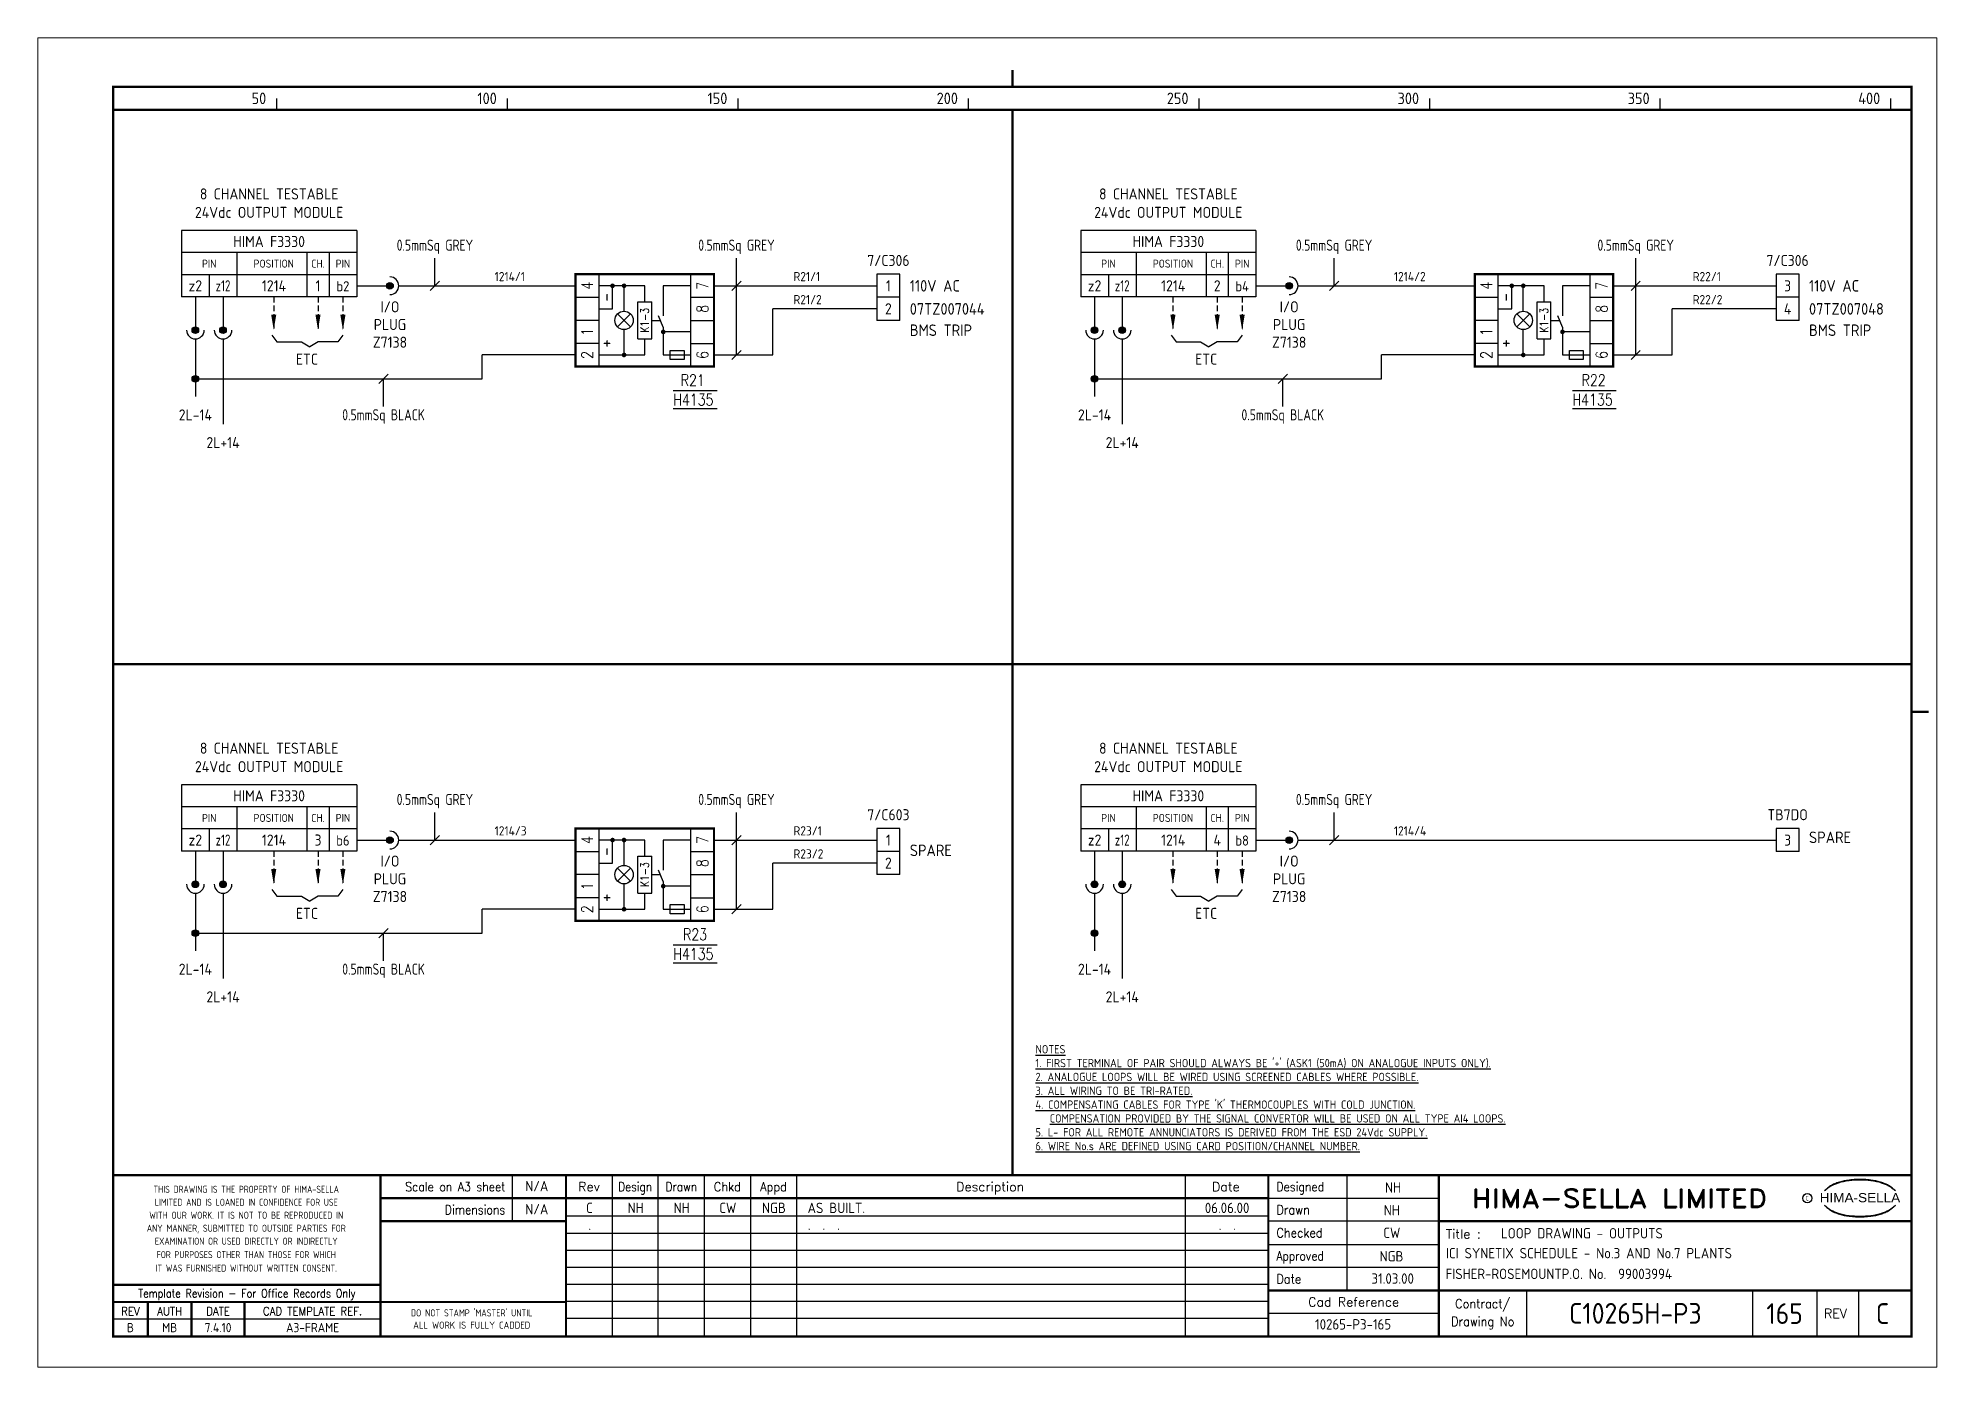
# Paper-space layout 'Layout1' of a CAD drawing. Extents: x 41 to 369, y 29 to 258.
# The model-space entities are those that its viewports show. They can reach past a viewport. Long polylines and large blocks are cut down to what shows.
import ezdxf
from ezdxf.enums import TextEntityAlignment as Align

# ---------------------------------------------------------------- set-up
doc = ezdxf.new("R2010")
doc.units = 0
doc.header["$LTSCALE"] = 0.25
doc.header["$MEASUREMENT"] = 0
doc.header["$PDSIZE"] = 1
doc.linetypes.add('HIDDEN2', pattern=[4.7625, 3.175, -1.5875])
doc.layers.get('0').update_dxf_attribs({"color": 41, "linetype": 'CONTINUOUS'})
for name, color, linetype in [('00-DRG_FRAME', 12, 'CONTINUOUS'), ('01-DRAW', 7, 'CONTINUOUS'), ('02-TEXT', 2, 'CONTINUOUS'), ('051-TEXT', 2, 'CONTINUOUS'), ('117', 7, 'CONTINUOUS'), ('117-TEXT', 2, 'CONTINUOUS')]:
    doc.layers.add(name, color=color, linetype=linetype)
doc.styles.add('ARIAL', font='arial.ttf', dxfattribs={"height": 2.5})
doc.styles.add('ISO', font='iso.shx')
doc.styles.add('ROMAND', font='ROMAND')
doc.styles.add('romans', font='romans.shx', dxfattribs={"width": 0.8, "height": 2.5})

psp = doc.layouts.get("Layout1")

msp = doc.modelspace()

# ---------------------------------------------------------------- texts
at = {"layer": '00-DRG_FRAME', "style": 'ISO'}
for s, p in [('50', (47.69, 267.75)), ('100', (97.69, 267.75)), ('150', (147.69, 267.75)), ('200', (197.69, 267.75)), ('250', (247.69, 267.75)), ('300', (297.69, 267.75)), ('350', (347.69, 267.75)), ('400', (397.69, 267.75))]:
    msp.add_text(s, height=2.5, dxfattribs=at).set_placement(p, align=Align.RIGHT)
at = {"layer": '00-DRG_FRAME', "color": 3, "style": 'ISO'}
for s, width, p in [('THIS DRAWING IS THE PROPERTY OF HIMA-SELLA', 0.9, (43.36, 32.44)), ("DO NOT STAMP 'MASTER' UNTIL", 0.95, (92.25, 5.79))]:
    msp.add_text(s, height=1.53, dxfattribs=dict(at, width=width)).set_placement(p, align=Align.MIDDLE)
at = {"layer": '00-DRG_FRAME', "color": 4, "style": 'ROMAND', "width": 0.87}
for s, p in [('Scale on A3 sheet', (99.54, 32)), ('Dimensions', (99.54, 27.01))]:
    msp.add_text(s, height=2, dxfattribs=at).set_placement(p, align=Align.RIGHT)
at = {"layer": '00-DRG_FRAME', "color": 4, "style": 'ROMAND'}
for s, p in [('Rev', (117.7, 32)), ('Description', (204.69, 32)), ('Date', (255.79, 32))]:
    msp.add_text(s, height=2, dxfattribs=at).set_placement(p, align=Align.CENTER)
for s, width, p in [('Design', 0.85, (127.7, 32)), ('Drawn', 0.85, (137.7, 32)), ('Chkd', 0.9, (147.7, 32)), ('Appd', 0.9, (157.7, 32))]:
    msp.add_text(s, height=2, dxfattribs=dict(at, width=width)).set_placement(p, align=Align.CENTER)
for s, width, p in [('Designed', 0.87, (266.75, 32)), ('Drawn', 0.9, (266.75, 27)), ('Checked', 0.9, (266.75, 22)), ('Approved', 0.85, (266.75, 17)), ('Date', 0.9, (266.75, 12))]:
    msp.add_text(s, height=2, dxfattribs=dict(at, width=width)).set_placement(p)
at = {"layer": '00-DRG_FRAME', "color": 3, "style": 'ISO'}
for s, width, p in [('LIMITED AND IS LOANED IN CONFIDENCE FOR USE', 0.9, (43.36, 29.62)), ('ANY MANNER, SUBMITTED TO OUTSIDE PARTIES FOR', 0.87, (43.36, 23.99)), ('WITH OUR WORK. IT IS NOT TO BE REPRODUCED IN', 0.87, (43.36, 26.81)), ('EXAMINATION OR USED DIRECTLY OR INDIRECTLY', 0.9, (43.36, 21.18)), ('FOR PURPOSES OTHER THAN THOSE FOR WHICH', 0.9, (43.36, 18.27)), ('IT WAS FURNISHED WITHOUT WRITTEN CONSENT.', 0.9, (43.36, 15.35))]:
    msp.add_text(s, height=1.53, dxfattribs=dict(at, width=width)).set_placement(p, align=Align.MIDDLE_CENTER)
at = {"layer": '00-DRG_FRAME', "style": 'ROMAND', "width": 1.15}
msp.add_text('HIMA-SELLA LIMITED', height=4, dxfattribs=at).set_placement((341.1, 30.5), align=Align.MIDDLE)
at = {"layer": '00-DRG_FRAME', "color": 3, "style": 'ISO', "width": 0.9}
msp.add_text('C', height=1, dxfattribs=at).set_placement((381.84, 30), align=Align.CENTER)
at = {"layer": '00-DRG_FRAME', "style": 'ARIAL', "width": 1.05}
msp.add_text('HIMA-SELLA', height=2, dxfattribs=at).set_placement((393.3, 29.63), align=Align.CENTER)
at = {"layer": '00-DRG_FRAME', "color": 4, "style": 'ROMAND'}
msp.add_text('Title :', height=2, dxfattribs=at).set_placement((303.5, 21.75))
for s, height, width, p in [('Template Revision - For Office Records Only', 1.8, 0.85, (43.5, 9.62)), ('Contract/', 2, 0.9, (311.5, 7.5)), ('REV', 1.8, 0.9, (18.25, 6)), ('AUTH', 1.8, 0.9, (26.75, 6)), ('DATE', 1.8, 0.9, (37.25, 6)), ('CAD TEMPLATE REF.', 1.8, 0.9, (57.75, 6)), ('Drawing No', 2, 0.9, (311.5, 3.5))]:
    msp.add_text(s, height=height, dxfattribs=dict(at, width=width)).set_placement(p, align=Align.MIDDLE)
for s, p in [('Cad Reference', (283.5, 8)), ('REV', (388, 5.5))]:
    msp.add_text(s, height=2, dxfattribs=at).set_placement(p, align=Align.MIDDLE)
at = {"layer": '00-DRG_FRAME', "color": 41, "style": 'ISO'}
for s, p in [('B', (18.25, 1.45)), ('MB', (26.75, 1.45)), ('7.4.10', (37.25, 1.45)), ('A3-FRAME', (57.75, 1.45))]:
    msp.add_text(s, height=2, dxfattribs=at).set_placement(p, align=Align.CENTER)
at = {"layer": '00-DRG_FRAME', "color": 3, "style": 'ISO'}
msp.add_text('ALL WORK IS FULLY CADDED', height=1.53, dxfattribs=at).set_placement((92.25, 2.98), align=Align.MIDDLE_CENTER)
at = {"layer": '01-DRAW', "style": 'ISO'}
for s, p in [('-', (121.29, 225.86)), ('-', (316.29, 225.86)), ('+', (121.29, 215.86)), ('+', (316.29, 215.86)), ('-', (121.29, 105.67)), ('+', (121.29, 95.67))]:
    msp.add_text(s, height=3, rotation=90, dxfattribs=at).set_placement(p, align=Align.MIDDLE)
at = {"layer": '01-DRAW', "insert": (214.51, 63.71), "char_height": 1.8, "width": 133.83, "attachment_point": 1, "style": 'ISO'}
msp.add_mtext("{\\Fiso.shx;\\LNOTES\\P1. FIRST TERMINAL OF PAIR SHOULD ALWAYS BE '+' (ASK1 (50mA) ON ANALOGUE INPUTS ONLY).\\P2. ANALOGUE LOOPS WILL BE WIRED USING SCREENED CABLES WHERE POSSIBLE.\\P3. ALL WIRING TO BE TRI-RATED.\\P4. COMPENSATING CABLES FOR TYPE 'K' THERMOCOUPLES WITH COLD JUNCTION.\\P   COMPENSATION PROVIDED BY THE SIGNAL CONVERTOR WILL BE USED ON ALL TYPE AI4 LOOPS.\\P5. L- FOR ALL REMOTE ANNUNCIATORS IS DERIVED FROM THE ESD 24Vdc SUPPLY.\\P6. WIRE No.s ARE DEFINED USING CARD POSITION/CHANNEL NUMBER.}", dxfattribs=at)
at = {"layer": '02-TEXT', "style": 'romans', "width": 0.8}
for s, height, p in [('4', 2.5, (117.29, 228.36)), ('7', 2.5, (142.29, 228.36)), ('4', 2.5, (312.29, 228.36)), ('7', 2.5, (337.29, 228.36)), ('K1-3', 1.8, (129.79, 220.86)), ('8', 2.5, (142.29, 223.36)), ('K1-3', 1.8, (324.79, 220.86)), ('8', 2.5, (337.29, 223.36)), ('1', 2.5, (117.29, 218.36)), ('1', 2.5, (312.29, 218.36)), ('2', 2.5, (117.29, 213.36)), ('6', 2.5, (142.29, 213.36)), ('2', 2.5, (312.29, 213.36)), ('6', 2.5, (337.29, 213.36)), ('4', 2.5, (117.29, 108.17)), ('7', 2.5, (142.29, 108.17)), ('K1-3', 1.8, (129.79, 100.67)), ('8', 2.5, (142.29, 103.17)), ('1', 2.5, (117.29, 98.17)), ('2', 2.5, (117.29, 93.17)), ('6', 2.5, (142.29, 93.17))]:
    msp.add_text(s, height=height, rotation=90, dxfattribs=at).set_placement(p, align=Align.MIDDLE)
at = {"layer": '02-TEXT', "style": 'ISO'}
for s, p in [('110V AC', (187.25, 227.1)), ('110V AC', (382.25, 227.1)), ('07TZ007044', (187.25, 222.1)), ('07TZ007048', (382.25, 222.1)), ('BMS TRIP', (187.25, 217.48)), ('BMS TRIP', (382.25, 217.48)), ('SPARE', (187.25, 104.69)), ('SPARE', (382.25, 107.51))]:
    msp.add_text(s, height=2.5, dxfattribs=at).set_placement(p)
at = {"layer": '02-TEXT', "style": 'romans', "width": 0.8}
for tag, p, s in [('R21', (137.58, 206.65), ''), ('R22', (332.93, 206.65), ''), ('H4135', (135.95, 202.4), 'H4135'), ('H4135', (330.95, 202.4), 'H4135'), ('R23', (138.08, 86.46), ''), ('H4135', (135.95, 82.21), 'H4135')]:
    msp.add_attdef(tag, p, s, height=2.5, dxfattribs=at)
at = {"layer": '117-TEXT', "style": 'ISO'}
for s, height, p in [('8 CHANNEL TESTABLE', 2.4, (48.32, 247.08)), ('8 CHANNEL TESTABLE', 2.4, (243.32, 247.08)), ('24Vdc OUTPUT MODULE', 2.4, (48.32, 243.08)), ('24Vdc OUTPUT MODULE', 2.4, (243.32, 243.08)), ('HIMA F3330', 2.4, (48.32, 236.76)), ('HIMA F3330', 2.4, (243.32, 236.76)), ('PIN', 1.728, (35.32, 232.3)), ('POSITION', 1.728, (49.32, 232.3)), ('CH.', 1.728, (58.92, 232.3)), ('PIN', 1.73, (64.32, 232.3)), ('PIN', 1.728, (230.32, 232.3)), ('POSITION', 1.728, (244.32, 232.3)), ('CH.', 1.728, (253.92, 232.3)), ('PIN', 1.73, (259.32, 232.3)), ('z2', 2.4, (32.32, 227.16)), ('1214', 2.4, (49.37, 227.16)), ('1', 2.4, (58.92, 227.16)), ('b2', 2.2, (64.32, 227.16)), ('z2', 2.4, (227.32, 227.16)), ('1214', 2.4, (244.37, 227.16)), ('2', 2.4, (253.92, 227.16)), ('b4', 2.2, (259.32, 227.16)), ('I/O', 2.4, (74.52, 222.6)), ('I/O', 2.4, (269.52, 222.6)), ('PLUG', 2.4, (74.52, 218.76)), ('PLUG', 2.4, (269.52, 218.76)), ('Z7138', 2.4, (74.52, 214.92)), ('Z7138', 2.4, (269.52, 214.92)), ('ETC', 2.4, (56.52, 211.26)), ('ETC', 2.4, (251.52, 211.26)), ('8 CHANNEL TESTABLE', 2.4, (48.32, 126.89)), ('8 CHANNEL TESTABLE', 2.4, (243.32, 126.89)), ('24Vdc OUTPUT MODULE', 2.4, (48.32, 122.89)), ('24Vdc OUTPUT MODULE', 2.4, (243.32, 122.89)), ('HIMA F3330', 2.4, (48.32, 116.57)), ('HIMA F3330', 2.4, (243.32, 116.57)), ('PIN', 1.728, (35.32, 112.1)), ('POSITION', 1.728, (49.32, 112.1)), ('CH.', 1.728, (58.92, 112.1)), ('PIN', 1.73, (64.32, 112.11)), ('PIN', 1.728, (230.32, 112.1)), ('POSITION', 1.728, (244.32, 112.1)), ('CH.', 1.728, (253.92, 112.1)), ('PIN', 1.73, (259.32, 112.11)), ('z2', 2.4, (32.32, 106.97)), ('1214', 2.4, (49.37, 106.97)), ('3', 2.4, (58.92, 106.97)), ('b6', 2.2, (64.32, 106.97)), ('z2', 2.4, (227.32, 106.97)), ('1214', 2.4, (244.37, 106.97)), ('4', 2.4, (253.92, 106.97)), ('b8', 2.2, (259.32, 106.97)), ('I/O', 2.4, (74.52, 102.41)), ('I/O', 2.4, (269.52, 102.41)), ('PLUG', 2.4, (74.52, 98.57)), ('PLUG', 2.4, (269.52, 98.57)), ('Z7138', 2.4, (74.52, 94.73)), ('Z7138', 2.4, (269.52, 94.73)), ('ETC', 2.4, (56.52, 91.07)), ('ETC', 2.4, (251.52, 91.07))]:
    msp.add_text(s, height=height, dxfattribs=at).set_placement(p, align=Align.CENTER)
for s, width, p in [('0.5mmSq GREY', 0.85, (84.27, 235.97)), ('0.5mmSq GREY', 0.85, (149.67, 235.97)), ('0.5mmSq GREY', 0.85, (279.27, 235.97)), ('0.5mmSq GREY', 0.85, (344.67, 235.97)), ('z12', 0.8, (38.32, 227.16)), ('z12', 0.8, (233.32, 227.16)), ('0.5mmSq BLACK', 0.85, (73.13, 199.19)), ('0.5mmSq BLACK', 0.85, (268.13, 199.19)), ('0.5mmSq GREY', 0.85, (84.27, 115.78)), ('0.5mmSq GREY', 0.85, (149.67, 115.78)), ('0.5mmSq GREY', 0.85, (279.27, 115.78)), ('z12', 0.8, (38.32, 106.97)), ('z12', 0.8, (233.32, 106.97)), ('0.5mmSq BLACK', 0.85, (73.13, 78.99))]:
    msp.add_text(s, height=2.4, dxfattribs=dict(at, width=width)).set_placement(p, align=Align.CENTER)
for s, p in [('7/C306', (182.61, 233.86)), ('7/C306', (377.61, 233.86)), ('1', (182.61, 228.36)), ('3', (377.61, 228.36)), ('2', (182.61, 223.36)), ('4', (377.61, 223.36)), ('2L-14', (32.32, 200.36)), ('2L-14', (227.32, 200.36)), ('2L+14', (38.32, 194.36)), ('2L+14', (233.32, 194.36)), ('7/C603', (182.61, 113.67)), ('TB7DO', (377.61, 113.67)), ('1', (182.61, 108.17)), ('3', (377.61, 108.17)), ('2', (182.61, 103.17)), ('2L-14', (32.32, 80.17)), ('2L-14', (227.32, 80.17)), ('2L+14', (38.32, 74.17)), ('2L+14', (233.32, 74.17))]:
    msp.add_text(s, height=2.4, dxfattribs=at).set_placement(p, align=Align.MIDDLE)
at = {"layer": '117-TEXT', "color": 3, "style": 'ISO'}
for s, p in [('1214/1', (97.23, 230.36)), ('R21/1', (162.02, 230.36)), ('1214/2', (292.23, 230.36)), ('R22/1', (357.02, 230.36)), ('R21/2', (162.02, 225.36)), ('R22/2', (357.02, 225.36)), ('1214/3', (97.23, 110.17)), ('R23/1', (162.02, 110.17)), ('1214/4', (292.23, 110.17)), ('R23/2', (162.02, 105.17))]:
    msp.add_text(s, height=2, dxfattribs=at).set_placement(p, align=Align.MIDDLE_LEFT)

# ---------------------------------------------------------------- blocks, each defined once
blk = doc.blocks.new('A3-REVA')
at = {"layer": '051-TEXT', "style": 'ISO'}
for tag, p in [('DESIGNED', (292.01, 31.7)), ('A', (117.73, 27.28)), ('DES', (127.73, 27.28)), ('DRN', (137.73, 27.28)), ('CHKD', (147.73, 27.28)), ('APPD', (157.73, 27.28)), ('DATE', (256, 27.28)), ('DRAWN', (291.72, 26.77)), ('CHECKED', (291.72, 21.89)), ('APPD', (291.65, 16.79)), ('DATE', (291.92, 11.96))]:
    blk.add_attdef(tag, text='', height=2.25, dxfattribs=at).set_placement(p, align=Align.CENTER)
blk.add_attdef('DESCRIPTION', (165.03, 27.28), '', height=2.25, dxfattribs=at)
blk = doc.blocks.new('A3-REVB')
at = {"layer": '051-TEXT', "style": 'ISO'}
for tag, p in [('A', (124.85, -20.36)), ('DES', (134.85, -20.36)), ('DRN', (144.85, -20.36)), ('CHKD', (154.85, -20.36)), ('APPD', (164.85, -20.36)), ('DATE', (263.12, -20.36))]:
    blk.add_attdef(tag, text='', height=2.25, dxfattribs=at).set_placement(p, align=Align.CENTER)
blk.add_attdef('DESCRIPTION', (172.15, -20.36), '', height=2.25, dxfattribs=at)
blk = doc.blocks.new('A3-TITLE')
at = {"layer": '051-TEXT', "style": 'ISO'}
blk.add_attdef('TITLE_1', (315.46, 21.78), '', height=2.25, dxfattribs=at)
for tag, p in [('DRGNO', (376.96, 3.24)), ('REV.', (398.2, 3.24))]:
    blk.add_attdef(tag, text='', height=4.5, dxfattribs=at).set_placement(p, align=Align.CENTER)
blk = doc.blocks.new('A3-CONTRACT')
at = {"layer": '051-TEXT', "color": 41, "style": 'ISO'}
for tag, height, p in [('SCALE', 2.25, (106.71, 31.82)), ('DIMS', 2.25, (106.71, 26.8)), ('CONTRACT', 4.5, (344.94, 3.1)), ('CAD-REF', 2.25, (283.73, 1.84))]:
    blk.add_attdef(tag, text='', height=height, dxfattribs=at).set_placement(p, align=Align.CENTER)
for tag, p in [('TITLE_2', (303.86, 17.28)), ('TITLE_3', (303.79, 12.78))]:
    blk.add_attdef(tag, p, '', height=2.25, dxfattribs=at)

# ---------------------------------------------------------------- linework, layer by layer
for p, q in [((135.95, 205.65), (145.45, 205.65)), ((330.95, 205.65), (340.45, 205.65)), ((145.45, 201.65), (135.95, 201.65)), ((340.45, 201.65), (330.95, 201.65)), ((135.95, 85.46), (145.45, 85.46)), ((145.45, 81.46), (135.95, 81.46))]:
    msp.add_line(p, q)
at = {"layer": '00-DRG_FRAME'}
for p, q in [((50, 266.5), (50, 269)), ((100, 266.5), (100, 269)), ((150, 266.5), (150, 269)), ((200, 266.5), (200, 269)), ((250, 266.5), (250, 269)), ((300, 266.5), (300, 269)), ((350, 266.5), (350, 269)), ((400, 266.5), (400, 269)), ((101.01, 35.5), (101.01, 25.5)), ((122.7, 35.5), (122.7, 0.5)), ((132.7, 0.5), (132.7, 35.5)), ((142.7, 0.5), (142.7, 35.5)), ((152.7, 35.5), (152.7, 0.5)), ((162.7, 35.5), (162.7, 0.5)), ((247, 35.5), (247, 0.5)), ((282, 35.5), (282, 10.5)), ((265, 30.5), (302, 30.5)), ((265, 26.59), (112.7, 26.59)), ((302, 25.5), (265, 25.5)), ((265, 22.89), (112.7, 22.89)), ((265, 19.19), (112.7, 19.19)), ((265, 20.5), (302, 20.5)), ((265, 15.49), (112.7, 15.49)), ((302, 15.5), (265, 15.5)), ((265, 11.79), (112.7, 11.79)), ((321, 10.5), (321, 0.5)), ((370, 10.5), (370, 0.5)), ((384, 0.5), (384, 10.5)), ((393, 10.5), (393, 0.5)), ((72.5, 4.25), (14.5, 4.25)), ((265, 8.09), (112.7, 8.09)), ((265, 4.39), (112.7, 4.39)), ((302, 5.5), (265, 5.5))]:
    msp.add_line(p, q, dxfattribs=at)
at = {"layer": '00-DRG_FRAME', "const_width": 0.5}
for points in [[(209.5, 271.5), (209.5, 275.18)], [(209.5, 271.5), (209.5, 275.18)], [(14.5, 266.5), (404.5, 266.5)], [(209.5, 35.5), (209.5, 266.5)], [(14.5, 146.31), (404.5, 146.31)], [(404.5, 136), (408.18, 136)], [(404.5, 35.5), (14.5, 35.5)], [(72.5, 0.5), (72.5, 35.5)], [(112.7, 0.5), (112.7, 35.5)], [(265, 35.5), (265, 0.5)], [(302, 0.5), (302, 35.5)], [(265, 30.5), (72.5, 30.5)], [(112.7, 25.5), (72.5, 25.5)], [(404.5, 25.5), (302, 25.5)], [(14.5, 11.75), (72.5, 11.75)], [(14.5, 8), (72.5, 8)], [(22, 0.5), (22, 8)], [(31.5, 0.5), (31.5, 8)], [(43, 0.5), (43, 8)], [(112.7, 8), (72.5, 8)], [(265, 10.5), (404.5, 10.5)]]:
    msp.add_lwpolyline(points, dxfattribs=at)
msp.add_lwpolyline([(14.5, 0.5), (404.5, 0.5), (404.5, 271.5), (14.5, 271.5)], close=True, dxfattribs=at)
at = {"layer": '00-DRG_FRAME', "color": 3}
msp.add_circle((381.88, 30.5), 1, dxfattribs=at)
for centre, radius, start, end in [((390.6, 26.83), 7.24, 106.0532, 133.5024), ((390.11, 28.1), 5.98, 122.244, 131.6154), ((389.75, 28.78), 5.21, 111.8206, 122.8668), ((391.78, 24.7), 9.76, 107.5931, 113.9452), ((393.1, 18.5), 15.94, 89.2698, 106.3911), ((392.1, 23.52), 10.99, 96.0146, 107.3203), ((393.29, 16.31), 18.28, 92.8917, 97.3734), ((393.24, 18.86), 15.73, 89.7805, 93.1738), ((393.36, 18.86), 15.73, 86.8262, 90.2195), ((393.51, 18.5), 15.94, 73.6089, 90.7302), ((393.31, 16.31), 18.28, 82.6266, 87.1083), ((394.51, 23.52), 10.99, 72.6797, 83.9854), ((394.83, 24.7), 9.76, 66.0548, 72.4069), ((396, 26.83), 7.24, 46.4976, 73.9468), ((396.85, 28.78), 5.21, 57.1332, 68.1794), ((396.49, 28.1), 5.98, 48.3846, 57.756), ((390.88, 27.01), 7.3, 130.419, 136.057), ((390.88, 34.04), 7.3, 223.943, 229.581), ((390.6, 34.23), 7.24, 226.4976, 253.9468), ((396, 34.23), 7.24, 286.0532, 313.5024), ((395.73, 27.01), 7.3, 43.943, 49.581), ((395.73, 34.04), 7.3, 310.419, 316.057), ((390.11, 32.96), 5.98, 228.3846, 237.756), ((389.75, 32.28), 5.21, 237.1332, 248.1794), ((391.78, 36.36), 9.76, 246.0548, 252.4069), ((393.1, 42.56), 15.94, 253.6089, 270.7302), ((392.1, 37.54), 10.99, 252.6797, 263.9854), ((393.29, 44.75), 18.28, 262.6266, 267.1083), ((393.24, 42.19), 15.73, 266.8262, 270.2195), ((393.51, 42.56), 15.94, 269.2698, 286.3911), ((393.36, 42.19), 15.73, 269.7805, 273.1738), ((393.31, 44.75), 18.28, 272.8917, 277.3734), ((394.51, 37.54), 10.99, 276.0146, 287.3203), ((394.83, 36.36), 9.76, 287.5931, 293.9452), ((396.85, 32.28), 5.21, 291.8206, 302.8668), ((396.49, 32.96), 5.98, 302.244, 311.6154)]:
    msp.add_arc(centre, radius, start, end, dxfattribs=at)
at = {"layer": '01-DRAW'}
for p, q in [((119.79, 230.86), (119.79, 210.86)), ((139.79, 210.86), (139.79, 230.86)), ((314.79, 230.86), (314.79, 210.86)), ((334.79, 210.86), (334.79, 230.86)), ((129.79, 228.36), (119.79, 228.36)), ((122.79, 223.36), (122.79, 228.36)), ((125.29, 222.86), (125.29, 228.36)), ((129.79, 224.86), (129.79, 228.36)), ((139.79, 228.36), (133.79, 228.36)), ((133.79, 228.36), (133.79, 221.86)), ((324.79, 228.36), (314.79, 228.36)), ((317.79, 223.36), (317.79, 228.36)), ((320.29, 222.86), (320.29, 228.36)), ((324.79, 224.86), (324.79, 228.36)), ((328.79, 228.36), (328.79, 221.86)), ((334.79, 228.36), (328.79, 228.36)), ((114.79, 225.86), (119.79, 225.86)), ((119.79, 223.36), (122.79, 223.36)), ((128.29, 216.86), (128.29, 224.86)), ((128.29, 224.86), (131.29, 224.86)), ((131.29, 216.86), (131.29, 224.86)), ((139.79, 225.86), (144.79, 225.86)), ((309.79, 225.86), (314.79, 225.86)), ((314.79, 223.36), (317.79, 223.36)), ((323.29, 216.86), (323.29, 224.86)), ((323.29, 224.86), (326.29, 224.86)), ((326.29, 216.86), (326.29, 224.86)), ((334.79, 225.86), (339.79, 225.86)), ((119.79, 220.86), (114.79, 220.86)), ((123.87, 219.45), (126.7, 222.28)), ((126.7, 219.45), (123.87, 222.28)), ((125.29, 213.36), (125.29, 218.86)), ((131.29, 220.86), (133.19, 220.86)), ((133.79, 219.36), (132.79, 221.86)), ((133.79, 219.36), (133.79, 213.36)), ((139.79, 218.36), (133.79, 218.36)), ((139.79, 220.86), (144.79, 220.86)), ((314.79, 220.86), (309.79, 220.86)), ((318.87, 219.45), (321.7, 222.28)), ((321.7, 219.45), (318.87, 222.28)), ((320.29, 213.36), (320.29, 218.86)), ((326.29, 220.86), (328.19, 220.86)), ((328.79, 219.36), (327.79, 221.86)), ((328.79, 219.36), (328.79, 213.36)), ((334.79, 218.36), (328.79, 218.36)), ((334.79, 220.86), (339.79, 220.86)), ((119.79, 215.86), (114.79, 215.86)), ((128.29, 216.86), (131.29, 216.86)), ((129.79, 213.36), (129.79, 216.86)), ((135.29, 212.36), (135.29, 214.36)), ((135.29, 214.36), (138.29, 214.36)), ((138.29, 214.36), (138.29, 212.36)), ((139.79, 215.86), (144.79, 215.86)), ((314.79, 215.86), (309.79, 215.86)), ((323.29, 216.86), (326.29, 216.86)), ((324.79, 213.36), (324.79, 216.86)), ((330.29, 212.36), (330.29, 214.36)), ((330.29, 214.36), (333.29, 214.36)), ((333.29, 214.36), (333.29, 212.36)), ((334.79, 215.86), (339.79, 215.86)), ((119.79, 213.36), (129.79, 213.36)), ((133.79, 213.36), (139.79, 213.36)), ((138.29, 212.36), (135.29, 212.36)), ((314.79, 213.36), (324.79, 213.36)), ((328.79, 213.36), (334.79, 213.36)), ((333.29, 212.36), (330.29, 212.36)), ((119.79, 110.67), (119.79, 90.67)), ((129.79, 108.17), (119.79, 108.17)), ((122.79, 103.17), (122.79, 108.17)), ((125.29, 102.67), (125.29, 108.17)), ((129.79, 104.67), (129.79, 108.17)), ((133.79, 108.17), (133.79, 101.67)), ((139.79, 108.17), (133.79, 108.17)), ((139.79, 90.67), (139.79, 110.67)), ((114.79, 105.67), (119.79, 105.67)), ((119.79, 103.17), (122.79, 103.17)), ((128.29, 96.67), (128.29, 104.67)), ((128.29, 104.67), (131.29, 104.67)), ((131.29, 96.67), (131.29, 104.67)), ((139.79, 105.67), (144.79, 105.67)), ((119.79, 100.67), (114.79, 100.67)), ((123.87, 99.25), (126.7, 102.08)), ((126.7, 99.25), (123.87, 102.08)), ((131.29, 100.67), (133.19, 100.67)), ((133.79, 99.17), (132.79, 101.67)), ((133.79, 99.17), (133.79, 93.17)), ((139.79, 100.67), (144.79, 100.67)), ((119.79, 95.67), (114.79, 95.67)), ((125.29, 93.17), (125.29, 98.67)), ((128.29, 96.67), (131.29, 96.67)), ((129.79, 93.17), (129.79, 96.67)), ((139.79, 98.17), (133.79, 98.17)), ((139.79, 95.67), (144.79, 95.67)), ((119.79, 93.17), (129.79, 93.17)), ((133.79, 93.17), (139.79, 93.17)), ((135.29, 92.17), (135.29, 94.17)), ((135.29, 94.17), (138.29, 94.17)), ((138.29, 92.17), (135.29, 92.17)), ((138.29, 94.17), (138.29, 92.17))]:
    msp.add_line(p, q, dxfattribs=at)
at = {"layer": '01-DRAW', "const_width": 0.5}
for points in [[(144.79, 210.86), (144.79, 230.86), (114.79, 230.86), (114.79, 210.86)], [(339.79, 210.86), (339.79, 230.86), (309.79, 230.86), (309.79, 210.86)], [(144.79, 90.67), (144.79, 110.67), (114.79, 110.67), (114.79, 90.67)]]:
    msp.add_lwpolyline(points, close=True, dxfattribs=at)
for points in [[(122.79, 228.11, 1), (122.79, 228.61, 1)], [(125.29, 228.11, 1), (125.29, 228.61, 1)], [(317.79, 228.11, 1), (317.79, 228.61, 1)], [(320.29, 228.11, 1), (320.29, 228.61, 1)], [(133.79, 218.11, 1), (133.79, 218.61, 1)], [(328.79, 218.11, 1), (328.79, 218.61, 1)], [(125.29, 213.11, 1), (125.29, 213.61, 1)], [(320.29, 213.11, 1), (320.29, 213.61, 1)], [(122.79, 107.92, 1), (122.79, 108.42, 1)], [(125.29, 107.92, 1), (125.29, 108.42, 1)], [(133.79, 97.92, 1), (133.79, 98.42, 1)], [(125.29, 92.92, 1), (125.29, 93.42, 1)]]:
    msp.add_lwpolyline(points, format="xyb", close=True, dxfattribs=at)
at = {"layer": '01-DRAW'}
for centre in [(125.29, 220.86), (320.29, 220.86), (125.29, 100.67)]:
    msp.add_circle(centre, 2, dxfattribs=at)
for p in [(114.79, 223.36), (309.79, 223.36), (114.79, 213.36), (309.79, 213.36), (114.79, 103.17), (114.79, 93.17)]:
    msp.add_point(p, dxfattribs=at)
at = {"layer": '02-TEXT'}
for p in [(144.79, 218.36), (339.79, 218.36), (144.79, 98.17)]:
    msp.add_point(p, dxfattribs=at)
at = {"layer": '117'}
for p, q in [((29.32, 240.36), (29.32, 225.96)), ((67.32, 240.36), (29.32, 240.36)), ((67.32, 240.36), (67.32, 225.96)), ((262.32, 240.36), (224.32, 240.36)), ((224.32, 240.36), (224.32, 225.96)), ((262.32, 240.36), (262.32, 225.96)), ((67.32, 235.56), (29.32, 235.56)), ((41.32, 235.56), (41.32, 225.96)), ((56.52, 235.56), (56.52, 225.96)), ((61.32, 235.56), (61.32, 225.96)), ((262.32, 235.56), (224.32, 235.56)), ((236.32, 235.56), (236.32, 225.96)), ((251.52, 235.56), (251.52, 225.96)), ((256.32, 235.56), (256.32, 225.96)), ((67.32, 230.76), (29.32, 230.76)), ((35.32, 230.76), (35.32, 225.96)), ((180.11, 230.86), (180.11, 225.86)), ((185.11, 230.86), (180.11, 230.86)), ((185.11, 225.86), (185.11, 230.86)), ((262.32, 230.76), (224.32, 230.76)), ((230.32, 230.76), (230.32, 225.96)), ((380.11, 230.86), (375.11, 230.86)), ((375.11, 230.86), (375.11, 225.86)), ((380.11, 225.86), (380.11, 230.86)), ((67.32, 228.36), (74.52, 228.36)), ((76.44, 228.36), (114.79, 228.36)), ((144.79, 228.36), (180.11, 228.36)), ((262.32, 228.36), (269.52, 228.36)), ((271.44, 228.36), (309.79, 228.36)), ((339.79, 228.36), (375.11, 228.36)), ((67.32, 225.96), (29.32, 225.96)), ((32.32, 225.96), (32.32, 218.76)), ((38.32, 225.96), (38.32, 218.76)), ((157.55, 213.36), (157.55, 223.36)), ((180.11, 223.36), (157.55, 223.36)), ((185.11, 225.86), (180.11, 225.86)), ((185.11, 225.86), (180.11, 225.86)), ((180.11, 225.86), (180.11, 220.86)), ((185.11, 220.86), (185.11, 225.86)), ((262.32, 225.96), (224.32, 225.96)), ((227.32, 225.96), (227.32, 218.76)), ((233.32, 225.96), (233.32, 218.76)), ((375.11, 223.36), (352.55, 223.36)), ((352.55, 213.36), (352.55, 223.36)), ((375.11, 225.86), (375.11, 220.86)), ((380.11, 225.86), (375.11, 225.86)), ((380.11, 225.86), (375.11, 225.86)), ((380.11, 220.86), (380.11, 225.86)), ((185.11, 220.86), (180.11, 220.86)), ((380.11, 220.86), (375.11, 220.86)), ((32.32, 216.84), (32.32, 204.36)), ((38.32, 216.84), (38.32, 198.36)), ((48.92, 217.62), (50, 216.18)), ((50, 216.18), (55.32, 216.18)), ((55.32, 216.18), (57.12, 215.1)), ((58.92, 216.18), (57.12, 215.1)), ((63.24, 216.18), (58.92, 216.18)), ((64.32, 217.62), (63.24, 216.18)), ((227.32, 216.84), (227.32, 204.36)), ((233.32, 216.84), (233.32, 198.36)), ((243.92, 217.62), (245, 216.18)), ((245, 216.18), (250.32, 216.18)), ((250.32, 216.18), (252.12, 215.1)), ((253.92, 216.18), (252.12, 215.1)), ((258.24, 216.18), (253.92, 216.18)), ((259.32, 217.62), (258.24, 216.18)), ((94.52, 208.18), (94.52, 213.36)), ((114.79, 213.36), (94.52, 213.36)), ((144.79, 213.36), (157.55, 213.36)), ((309.79, 213.36), (289.52, 213.36)), ((289.52, 208.18), (289.52, 213.36)), ((339.79, 213.36), (352.55, 213.36)), ((32.32, 208.18), (94.52, 208.18)), ((227.32, 208.18), (289.52, 208.18)), ((67.32, 120.17), (29.32, 120.17)), ((29.32, 120.17), (29.32, 105.77)), ((67.32, 120.17), (67.32, 105.77)), ((262.32, 120.17), (224.32, 120.17)), ((224.32, 120.17), (224.32, 105.77)), ((262.32, 120.17), (262.32, 105.77)), ((67.32, 115.37), (29.32, 115.37)), ((41.32, 115.37), (41.32, 105.77)), ((56.52, 115.37), (56.52, 105.77)), ((61.32, 115.37), (61.32, 105.77)), ((262.32, 115.37), (224.32, 115.37)), ((236.32, 115.37), (236.32, 105.77)), ((251.52, 115.37), (251.52, 105.77)), ((256.32, 115.37), (256.32, 105.77)), ((67.32, 110.57), (29.32, 110.57)), ((35.32, 110.57), (35.32, 105.77)), ((67.32, 108.17), (74.52, 108.17)), ((76.44, 108.17), (114.79, 108.17)), ((144.79, 108.17), (180.11, 108.17)), ((185.11, 110.67), (180.11, 110.67)), ((180.11, 110.67), (180.11, 105.67)), ((185.11, 105.67), (185.11, 110.67)), ((262.32, 110.57), (224.32, 110.57)), ((230.32, 110.57), (230.32, 105.77)), ((262.32, 108.17), (269.52, 108.17)), ((271.44, 108.17), (375.11, 108.17)), ((380.11, 110.67), (375.11, 110.67)), ((375.11, 110.67), (375.11, 105.67)), ((380.11, 105.67), (380.11, 110.67)), ((67.32, 105.77), (29.32, 105.77)), ((32.32, 105.77), (32.32, 98.57)), ((38.32, 105.77), (38.32, 98.57)), ((180.11, 103.17), (157.55, 103.17)), ((157.55, 93.17), (157.55, 103.17)), ((180.11, 105.67), (180.11, 100.67)), ((185.11, 105.67), (180.11, 105.67)), ((185.11, 105.67), (180.11, 105.67)), ((185.11, 100.67), (185.11, 105.67)), ((262.32, 105.77), (224.32, 105.77)), ((227.32, 105.77), (227.32, 98.57)), ((233.32, 105.77), (233.32, 98.57)), ((380.11, 105.67), (375.11, 105.67)), ((380.11, 105.67), (375.11, 105.67)), ((185.11, 100.67), (180.11, 100.67)), ((32.32, 96.65), (32.32, 84.17)), ((38.32, 96.65), (38.32, 78.17)), ((48.92, 97.43), (50, 95.99)), ((50, 95.99), (55.32, 95.99)), ((55.32, 95.99), (57.12, 94.91)), ((58.92, 95.99), (57.12, 94.91)), ((63.24, 95.99), (58.92, 95.99)), ((64.32, 97.43), (63.24, 95.99)), ((227.32, 96.65), (227.32, 84.17)), ((233.32, 96.65), (233.32, 78.17)), ((243.92, 97.43), (245, 95.99)), ((245, 95.99), (250.32, 95.99)), ((250.32, 95.99), (252.12, 94.91)), ((253.92, 95.99), (252.12, 94.91)), ((258.24, 95.99), (253.92, 95.99)), ((259.32, 97.43), (258.24, 95.99)), ((114.79, 93.17), (94.52, 93.17)), ((94.52, 87.99), (94.52, 93.17)), ((144.79, 93.17), (157.55, 93.17)), ((32.32, 87.99), (94.52, 87.99))]:
    msp.add_line(p, q, dxfattribs=at)
at = {"layer": '117', "color": 3}
for p, q in [((84.27, 228.36), (84.27, 234.36)), ((149.67, 213.36), (149.67, 234.36)), ((279.27, 228.36), (279.27, 234.36)), ((344.67, 213.36), (344.67, 234.36)), ((83.27, 227.36), (85.27, 229.36)), ((148.67, 227.36), (150.67, 229.36)), ((278.27, 227.36), (280.27, 229.36)), ((343.67, 227.36), (345.67, 229.36)), ((148.67, 212.36), (150.67, 214.36)), ((343.67, 212.36), (345.67, 214.36)), ((72.13, 207.18), (74.13, 209.18)), ((73.13, 202.18), (73.13, 208.18)), ((267.13, 207.18), (269.13, 209.18)), ((268.13, 202.18), (268.13, 208.18)), ((84.27, 108.17), (84.27, 114.17)), ((149.67, 93.17), (149.67, 114.17)), ((279.27, 108.17), (279.27, 114.17)), ((83.27, 107.17), (85.27, 109.17)), ((148.67, 107.17), (150.67, 109.17)), ((278.27, 107.17), (280.27, 109.17)), ((148.67, 92.17), (150.67, 94.17)), ((72.13, 86.99), (74.13, 88.99)), ((73.13, 81.99), (73.13, 87.99))]:
    msp.add_line(p, q, dxfattribs=at)
at = {"layer": '117', "linetype": 'HIDDEN2'}
for p, q in [((49.32, 225.96), (49.32, 218.76)), ((58.92, 225.96), (58.92, 218.76)), ((64.32, 225.96), (64.32, 218.76)), ((244.32, 225.96), (244.32, 218.76)), ((253.92, 225.96), (253.92, 218.76)), ((259.32, 225.96), (259.32, 218.76)), ((49.32, 105.77), (49.32, 98.57)), ((58.92, 105.77), (58.92, 98.57)), ((64.32, 105.77), (64.32, 98.57)), ((244.32, 105.77), (244.32, 98.57)), ((253.92, 105.77), (253.92, 98.57)), ((259.32, 105.77), (259.32, 98.57))]:
    msp.add_line(p, q, dxfattribs=at)
at = {"layer": '117'}
for centre, radius in [((74.52, 228.36), 0.72), ((74.52, 228.36), 0.624), ((74.52, 228.36), 0.528), ((74.52, 228.36), 0.432), ((74.52, 228.36), 0.336), ((74.52, 228.36), 0.24), ((74.52, 228.36), 0.144), ((74.52, 228.36), 0.048), ((269.52, 228.36), 0.72), ((269.52, 228.36), 0.624), ((269.52, 228.36), 0.528), ((269.52, 228.36), 0.432), ((269.52, 228.36), 0.336), ((269.52, 228.36), 0.24), ((269.52, 228.36), 0.144), ((269.52, 228.36), 0.048), ((32.32, 218.76), 0.72), ((32.32, 218.76), 0.624), ((32.32, 218.76), 0.528), ((32.32, 218.76), 0.432), ((32.32, 218.76), 0.336), ((32.32, 218.76), 0.24), ((32.32, 218.76), 0.144), ((32.32, 218.76), 0.048), ((38.32, 218.76), 0.72), ((38.32, 218.76), 0.624), ((38.32, 218.76), 0.528), ((38.32, 218.76), 0.432), ((38.32, 218.76), 0.336), ((38.32, 218.76), 0.24), ((38.32, 218.76), 0.144), ((38.32, 218.76), 0.048), ((227.32, 218.76), 0.72), ((227.32, 218.76), 0.624), ((227.32, 218.76), 0.528), ((227.32, 218.76), 0.432), ((227.32, 218.76), 0.336), ((227.32, 218.76), 0.24), ((227.32, 218.76), 0.144), ((227.32, 218.76), 0.048), ((233.32, 218.76), 0.72), ((233.32, 218.76), 0.624), ((233.32, 218.76), 0.528), ((233.32, 218.76), 0.432), ((233.32, 218.76), 0.336), ((233.32, 218.76), 0.24), ((233.32, 218.76), 0.144), ((233.32, 218.76), 0.048), ((32.32, 208.18), 0.72), ((32.32, 208.18), 0.624), ((32.32, 208.18), 0.528), ((32.32, 208.18), 0.432), ((32.32, 208.18), 0.336), ((32.32, 208.18), 0.24), ((32.32, 208.18), 0.144), ((32.32, 208.18), 0.048), ((227.32, 208.18), 0.72), ((227.32, 208.18), 0.624), ((227.32, 208.18), 0.528), ((227.32, 208.18), 0.432), ((227.32, 208.18), 0.336), ((227.32, 208.18), 0.24), ((227.32, 208.18), 0.144), ((227.32, 208.18), 0.048), ((74.52, 108.17), 0.72), ((74.52, 108.17), 0.624), ((74.52, 108.17), 0.528), ((74.52, 108.17), 0.432), ((74.52, 108.17), 0.336), ((74.52, 108.17), 0.24), ((74.52, 108.17), 0.144), ((74.52, 108.17), 0.048), ((269.52, 108.17), 0.72), ((269.52, 108.17), 0.624), ((269.52, 108.17), 0.528), ((269.52, 108.17), 0.432), ((269.52, 108.17), 0.336), ((269.52, 108.17), 0.24), ((269.52, 108.17), 0.144), ((269.52, 108.17), 0.048), ((32.32, 98.57), 0.72), ((32.32, 98.57), 0.624), ((32.32, 98.57), 0.528), ((32.32, 98.57), 0.432), ((32.32, 98.57), 0.336), ((38.32, 98.57), 0.72), ((38.32, 98.57), 0.624), ((38.32, 98.57), 0.528), ((38.32, 98.57), 0.432), ((38.32, 98.57), 0.336), ((227.32, 98.57), 0.72), ((227.32, 98.57), 0.624), ((227.32, 98.57), 0.528), ((227.32, 98.57), 0.432), ((227.32, 98.57), 0.336), ((233.32, 98.57), 0.72), ((233.32, 98.57), 0.624), ((233.32, 98.57), 0.528), ((233.32, 98.57), 0.432), ((233.32, 98.57), 0.336), ((32.32, 98.57), 0.24), ((32.32, 98.57), 0.144), ((32.32, 98.57), 0.048), ((38.32, 98.57), 0.24), ((38.32, 98.57), 0.144), ((38.32, 98.57), 0.048), ((227.32, 98.57), 0.24), ((227.32, 98.57), 0.144), ((227.32, 98.57), 0.048), ((233.32, 98.57), 0.24), ((233.32, 98.57), 0.144), ((233.32, 98.57), 0.048), ((32.32, 87.99), 0.72), ((32.32, 87.99), 0.624), ((32.32, 87.99), 0.528), ((32.32, 87.99), 0.432), ((32.32, 87.99), 0.336), ((32.32, 87.99), 0.24), ((32.32, 87.99), 0.144), ((32.32, 87.99), 0.048), ((227.32, 87.99), 0.72), ((227.32, 87.99), 0.624), ((227.32, 87.99), 0.528), ((227.32, 87.99), 0.432), ((227.32, 87.99), 0.336), ((227.32, 87.99), 0.24), ((227.32, 87.99), 0.144), ((227.32, 87.99), 0.048)]:
    msp.add_circle(centre, radius, dxfattribs=at)
for centre, start, end in [((74.52, 228.36), 270, 90), ((269.52, 228.36), 270, 90), ((32.32, 218.76), 180, 0), ((38.32, 218.76), 180, 0), ((227.32, 218.76), 180, 0), ((233.32, 218.76), 180, 0), ((74.52, 108.17), 270, 90), ((269.52, 108.17), 270, 90), ((32.32, 98.57), 180, 0), ((38.32, 98.57), 180, 0), ((227.32, 98.57), 180, 0), ((233.32, 98.57), 180, 0)]:
    msp.add_arc(centre, 1.92, start, end, dxfattribs=at)
for points in [[(49.88, 222.12), (48.76, 222.12), (49.32, 218.76)], [(59.48, 222.12), (58.36, 222.12), (58.92, 218.76)], [(64.88, 222.12), (63.76, 222.12), (64.32, 218.76)], [(244.88, 222.12), (243.76, 222.12), (244.32, 218.76)], [(254.48, 222.12), (253.36, 222.12), (253.92, 218.76)], [(259.88, 222.12), (258.76, 222.12), (259.32, 218.76)], [(49.88, 101.93), (48.76, 101.93), (49.32, 98.57)], [(59.48, 101.93), (58.36, 101.93), (58.92, 98.57)], [(64.88, 101.93), (63.76, 101.93), (64.32, 98.57)], [(244.88, 101.93), (243.76, 101.93), (244.32, 98.57)], [(254.48, 101.93), (253.36, 101.93), (253.92, 98.57)], [(259.88, 101.93), (258.76, 101.93), (259.32, 98.57)]]:
    msp.add_solid(points, dxfattribs=at)

# ---------------------------------------------------------------- block references
at = {"layer": '00-DRG_FRAME'}
for name, p, values in [('A3-CONTRACT', (-0.35, 0.19), {'TITLE_2': 'ICI SYNETIX SCHEDULE - No.3 AND No.7 PLANTS', 'TITLE_3': 'FISHER-ROSEMOUNTP.O. No.  99003994', 'CAD-REF': '10265-P3-165', 'CONTRACT': 'C10265H-P3', 'SCALE': 'N/A', 'DIMS': 'N/A'}), ('A3-REVB', (-7, 43.98), {'A': '.', 'DESCRIPTION': '.  .  .', 'DATE': '.  .'}), ('A3-TITLE', (0, 0), {'TITLE_1': 'LOOP DRAWING - OUTPUTS', 'DRGNO': '165', 'REV.': 'C'})]:
    msp.add_blockref(name, p, dxfattribs=at).add_auto_attribs(values)
ref = msp.add_blockref('A3-REVA', (0.06, 0), dxfattribs=at)
ref.add_attrib('A', 'C', dxfattribs={"layer": '051-TEXT', "height": 2.25, "style": 'ISO'}).set_placement((117.79, 27.28), align=Align.CENTER)
ref.add_attrib('DES', 'NH', dxfattribs={"layer": '051-TEXT', "height": 2.25, "style": 'ISO'}).set_placement((127.79, 27.28), align=Align.CENTER)
ref.add_attrib('DRN', 'NH', dxfattribs={"layer": '051-TEXT', "height": 2.25, "style": 'ISO'}).set_placement((137.79, 27.28), align=Align.CENTER)
ref.add_attrib('CHKD', 'CW', dxfattribs={"layer": '051-TEXT', "height": 2.25, "style": 'ISO'}).set_placement((147.79, 27.28), align=Align.CENTER)
ref.add_attrib('APPD', 'NGB', dxfattribs={"layer": '051-TEXT', "height": 2.25, "style": 'ISO'}).set_placement((157.79, 27.28), align=Align.CENTER)
ref.add_attrib('DESCRIPTION', 'AS BUILT.', (165.09, 27.28), dxfattribs={"layer": '051-TEXT', "height": 2.25, "style": 'ISO'})
ref.add_attrib('DATE', '06.06.00', dxfattribs={"layer": '051-TEXT', "height": 2.25, "style": 'ISO'}).set_placement((256.06, 27.28), align=Align.CENTER)
ref.add_attrib('DESIGNED', 'NH', dxfattribs={"layer": '051-TEXT', "height": 2.25, "style": 'ISO'}).set_placement((292.06, 31.7), align=Align.CENTER)
ref.add_attrib('DRAWN', 'NH', dxfattribs={"layer": '051-TEXT', "height": 2.25, "style": 'ISO'}).set_placement((291.78, 26.77), align=Align.CENTER)
ref.add_attrib('CHECKED', 'CW', dxfattribs={"layer": '051-TEXT', "height": 2.25, "style": 'ISO'}).set_placement((291.78, 21.89), align=Align.CENTER)
ref.add_attrib('APPD', 'NGB', dxfattribs={"layer": '051-TEXT', "height": 2.25, "style": 'ISO'}).set_placement((291.71, 16.79), align=Align.CENTER)
ref.add_attrib('DATE', '31.03.00', dxfattribs={"layer": '051-TEXT', "height": 2.25, "style": 'ISO'}).set_placement((291.97, 11.96), align=Align.CENTER)

msp.set_redraw_order([(e.dxf.handle, doc.entitydb.next_handle()) for e in msp.query("TEXT MTEXT ATTDEF DIMENSION ARC_DIMENSION")])  # texts and dimensions are drawn at this point

# ---------------------------------------------------------------- viewports
at = {"layer": '00-DRG_FRAME'}
psp.add_viewport(center=(205.05, 143.5), size=(328.08, 229.5991), view_center_point=(204.1, 138), view_height=288.1959, dxfattribs=at)

doc.saveas('drawing.dxf')
